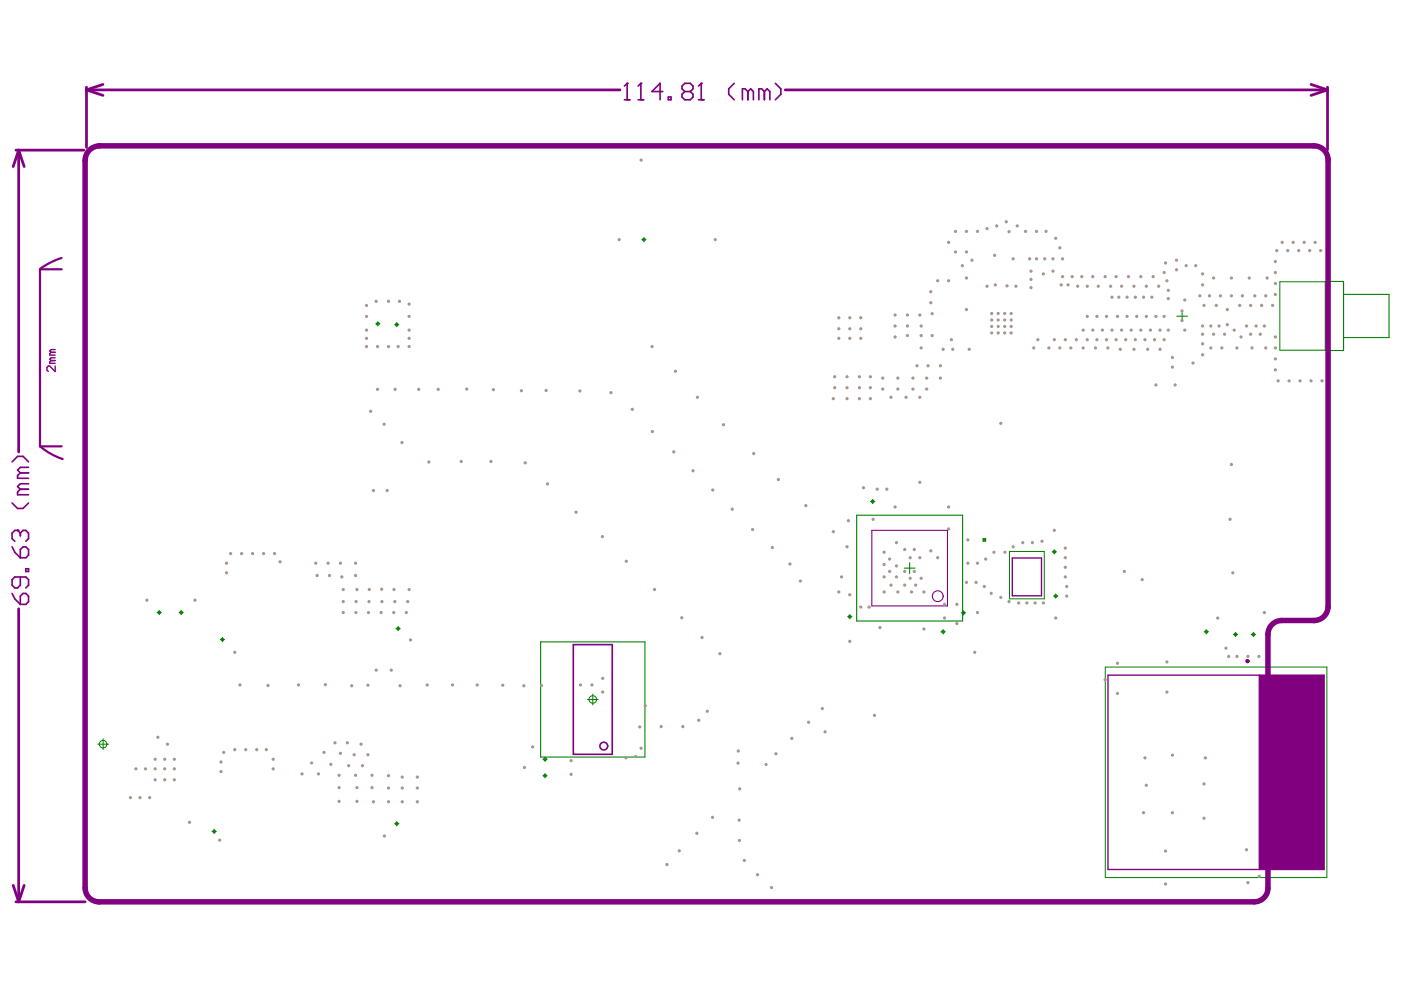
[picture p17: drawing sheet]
<svg xmlns="http://www.w3.org/2000/svg" width="297mm" height="210mm" viewBox="0 0 297 210" stroke-linecap="round" stroke-linejoin="round" font-family="sans-serif">
<g fill="none" stroke="#008000" stroke-width=".21">
<path d="M136.1 50.8h.9M136.5 50.3v1M271.4 59.7h9.6v14.6h-9.6zM79.6 68.7h1M80.1 68.2v.9M83.7 68.8h.9M84.1 68.4v.9M249.5 67h2.3M250.6 65.9v2.3M184.6 106.3h.9M185 105.9v.9M208.4 114.1l.6 .7"/>
<path d="M209 114.1l-.6 .7M214 116.9h7.4v10.1h-7.4zM223.1 117h.9M223.5 116.5v1M33.3 129.9h.9M33.8 129.4v.9M38 129.9h.9M38.4 129.4v.9M46.7 135.6h.9M47.2 135.1v1M84 133.3h.9M84.4 132.8v.9"/>
<path d="M179.7 130.7h.9M180.2 130.3v.9M199.5 133.9h.9M200 133.5v.9M203.8 129.9h.9M204.3 129.5v.9M223.4 126.4h.9M223.8 125.9v.9M255.3 133.9h.9M255.8 133.5v.9M261.5 134.5h.9M262 134.1v.9"/>
<path d="M265.3 134.5h.9M265.7 134.1v.9M20.7 157.8h2.3M21.9 156.6v2.3M124.5 148.3h2.3M125.7 147.2v2.2M234.3 141.4h47v44.7h-47zM44.9 176.3h1M45.4 175.8v.9M83.7 174.6h.9M84.1 174.2v.9M115.1 161h.9"/>
<path d="M115.1 164.5h.9M115.6 160.5v.9M115.6 164v.9"/>
<circle cx="136.5" cy="50.8" r=".29"/>
<circle cx="80.1" cy="68.7" r=".29"/>
<circle cx="84.1" cy="68.8" r=".29"/>
<circle cx="185" cy="106.3" r=".29"/>
<circle cx="208.7" cy="114.5" r=".29"/>
<circle cx="223.5" cy="117" r=".29"/>
<circle cx="33.8" cy="129.9" r=".29"/>
<circle cx="38.4" cy="129.9" r=".29"/>
<circle cx="47.2" cy="135.6" r=".29"/>
<circle cx="84.4" cy="133.3" r=".29"/>
<circle cx="180.2" cy="130.7" r=".29"/>
<circle cx="200" cy="133.9" r=".29"/>
<circle cx="204.3" cy="129.9" r=".29"/>
<circle cx="223.8" cy="126.4" r=".29"/>
<circle cx="255.8" cy="133.9" r=".29"/>
<circle cx="262" cy="134.5" r=".29"/>
<circle cx="265.7" cy="134.5" r=".29"/>
<circle cx="21.9" cy="157.8" r=".8"/>
<circle cx="125.7" cy="148.3" r=".8"/>
<circle cx="45.4" cy="176.3" r=".29"/>
<circle cx="84.1" cy="174.6" r=".29"/>
<circle cx="115.6" cy="164.5" r=".29"/>
<circle cx="115.6" cy="161" r=".29"/>
</g>
<path d="M281.4 59.7h3.5v14.6h-3.5M284.9 62.4h9.6v9.2h-9.6M181.6 109.2h22.5v22.5h-22.5zM192.9 119.3v2.3M114.6 136.1h22.1v24.4h-22.1zM191.7 120.5h2.3" fill="none" stroke="#008000" stroke-width=".23"/>
<g fill="none" stroke="#800080" stroke-width=".34">
<path d="M121.6 136.7h8.2v23.2h-8.2z"/>
<circle cx="128" cy="158.2" r=".82"/>
</g>
<g fill="none" stroke="#800080" stroke-width=".23">
<path d="M184.8 112.4h16.1v16.1h-16.1z"/>
<circle cx="198.8" cy="126.4" r="1.14"/>
</g>
<path d="M10.8 76.4l-.3 .3v.3h1.2M10.8 74.7l-.3 .3v.3h1.2M10.8 76.4h.9M10.8 74.7h.9M11.7 77.6v1.2l-1.2-1.2h-.3l-.2 .3v.6l.2 .3M11.7 75.9h-.9l-.3 .3 .3 .2M11.7 74.1h-.9l-.3 .3 .3 .3M214.6 118.3h6.2v8h-6.2zM234.9 143.2h45.8v41.2h-45.8zM267 143.2v41.2" fill="none" stroke="#800080" stroke-width=".29"/>
<g fill="none" stroke="#800080" stroke-width=".46">
<path d="M13 54.7l-2.6 1.1-1.8 1.2M13.1 57.1h-4.6v37.5h4.6M8.5 94.6a14.4 14.4 0 0 0 4.8 2.7"/>
<circle cx="264.5" cy="140.2" r=".23"/>
</g>
<g fill="none" stroke="#800080" stroke-width=".58">
<path d="M18.3 19.1l3.5 1.1M18.3 18.5v12.8M18.3 19.1h113.2M21.8 17.9l-3.5 1.2M166.5 19.1h115M278 17.9l3.5 1.2M281.5 18.5v13.2M281.5 19.1l-3.5 1.1M3.4 31.8h14.4M4 31.8l1.1 3.5M4 31.8v64M4 31.8l-1.2 3.5"/>
<path d="M4 129.1v62.1M2.8 187.7l1.2 3.5M3.4 191.2h14.6M5.1 187.7l-1.1 3.5"/>
</g>
<path d="M18 34v154.3M21 30.9h257.6M281.6 33.8v94.9M268.8 134.5v53.8M271.7 131.6h7M21 191.2h244.9" fill="none" stroke="#800080" stroke-width="1.2"/>
<path d="M2.6 115.9l.5 1.2 1.2 1.2M3.7 112.5h-.6l-.5 .5v1.2l.5 .6M4.3 116.5l.6-.6h.6l.6 .6v1.2l-.6 .6h-1.2zM2.6 125.8l.5 1.2 1.2 1.1M4.3 126.4l.6-.6h.6l.6 .6v1.2l-.6 .5h-1.2zM4.3 122.3v1.8l-.6 .6h-.6l-.5-.6v-1.2l.5-.6h2.4l.6 .6v1.2l-.6 .6M5.5 120.6h.6v.6h-.6z" fill="none" stroke="#800080" stroke-width=".35"/>
<circle cx="3.7" cy="112.5" r=".17" fill="#800080"/>
<g fill="none" stroke="#800080" stroke-width=".35">
<path d="M133 17.7v3.5M132.4 21.2h1.1M2.6 97.9l1.1-1.1h1.2l1.2 1.1M6.1 99.1h-1.8l-.6 .6 .6 .5M2.6 106.6l1.1 1.2h1.2l1.2-1.2M3.7 112.5l.6 .5M4.3 113v.6M4.3 113l.6-.5h.6l.6 .5v1.2l-.6 .6M4.3 103.7l-.6 .6v.6h2.4M4.3 100.2l-.6 .6v.6h2.4M4.3 103.7h1.8M4.3 100.2h1.8"/>
<path d="M6.1 102.6h-1.8l-.6 .6 .6 .5"/>
</g>
<circle cx="133" cy="17.7" r=".17" fill="#800080"/>
<path d="M133 17.7l-.6 .5M135.9 17.7v3.5M135.3 21.2h1.2" fill="none" stroke="#800080" stroke-width=".35"/>
<circle cx="135.9" cy="17.7" r=".17" fill="#800080"/>
<path d="M135.9 17.7l-.6 .5M140.5 19.4h-2.3l1.7-1.7v3.5M145.2 19.4h1.1M145.2 19.4l-.6 .6v.6l.6 .6h1.1l.6-.6v-.6l-.6-.6M145.2 19.4l-.6-.6v-.6l.6-.5h1.1l.6 .5v.6l-.6 .6M148.7 17.7v3.5M141.7 20.6h.6v.6h-.6zM148.1 21.2h1.2" fill="none" stroke="#800080" stroke-width=".35"/>
<circle cx="148.7" cy="17.7" r=".17" fill="#800080"/>
<path d="M148.7 17.7l-.6 .5M155.7 17.7l-1.2 1.1v1.2l1.2 1.2M158.6 19.4l-.6-.6h-.6v2.4M158.6 19.4v1.8M158.6 19.4l.6-.6 .5 .6v1.8M162.1 19.4l-.6-.6h-.6v2.4M162.1 19.4v1.8M162.1 19.4l.5-.6 .6 .6v1.8M164.4 17.7l1.2 1.1v1.2l-1.2 1.2" fill="none" stroke="#800080" stroke-width=".35"/>
<path d="M21.1 30.9a3.1 3.1 0 0 0-3.1 3.2M278.6 30.9a3 3 0 0 1 3 3M271.7 131.6a2.94 2.94 0 0 0-2.9 2.9M281.6 128.7a2.97 2.97 0 0 1-3 2.9M18 188.3a2.97 2.97 0 0 0 3.1 2.9M268.8 188.3a2.91 2.91 0 0 1-2.9 2.9" fill="none" stroke="#800080" stroke-width="1.2"/>
<path d="M267 143.2h13.7v41.2h-13.7z" fill="#800080"/>
<g fill="#a6968d">
<circle cx="204.9" cy="65.6" r=".34"/>
<circle cx="200.3" cy="131" r=".34"/>
<circle cx="202.9" cy="132.2" r=".34"/>
<circle cx="111.2" cy="162.7" r=".34"/>
<circle cx="112.9" cy="158.4" r=".34"/>
<circle cx="79.2" cy="170" r=".34"/>
<circle cx="81.5" cy="177.3" r=".34"/>
<circle cx="87" cy="135.7" r=".34"/>
<circle cx="78" cy="145.3" r=".34"/>
<circle cx="31.1" cy="127.3" r=".34"/>
<circle cx="211" cy="60.4" r=".34"/>
<circle cx="215.4" cy="60.7" r=".34"/>
<circle cx="209.3" cy="60.7" r=".34"/>
<circle cx="247.7" cy="63.3" r=".34"/>
<circle cx="247.7" cy="70" r=".34"/>
<circle cx="250.6" cy="68" r=".34"/>
<circle cx="180.2" cy="126.1" r=".34"/>
<circle cx="223.5" cy="112.4" r=".34"/>
<circle cx="223.8" cy="131" r=".34"/>
<circle cx="204.9" cy="123.5" r=".34"/>
<circle cx="206.9" cy="123.5" r=".34"/>
<circle cx="208.7" cy="124.4" r=".34"/>
<circle cx="210.2" cy="125.8" r=".34"/>
<circle cx="212.2" cy="126.7" r=".34"/>
<circle cx="213.9" cy="127.5" r=".34"/>
<circle cx="216" cy="127.8" r=".34"/>
<circle cx="217.7" cy="127.8" r=".34"/>
<circle cx="219.5" cy="127.8" r=".34"/>
<circle cx="221.2" cy="127.8" r=".34"/>
<circle cx="226.2" cy="126.4" r=".34"/>
<circle cx="226.2" cy="124.4" r=".34"/>
<circle cx="225.9" cy="122.3" r=".34"/>
<circle cx="225.9" cy="120.3" r=".34"/>
<circle cx="225.9" cy="118.2" r=".34"/>
<circle cx="225.9" cy="116.2" r=".34"/>
<circle cx="220.9" cy="114.8" r=".34"/>
<circle cx="218.9" cy="115" r=".34"/>
<circle cx="216.8" cy="115" r=".34"/>
<circle cx="214.8" cy="115.9" r=".34"/>
<circle cx="213.1" cy="117.1" r=".34"/>
<circle cx="210.7" cy="117.1" r=".34"/>
<circle cx="209" cy="118.5" r=".34"/>
<circle cx="207.2" cy="119.4" r=".34"/>
<circle cx="205.2" cy="119.4" r=".34"/>
<circle cx="214.8" cy="54.9" r=".34"/>
<circle cx="218.6" cy="61" r=".34"/>
<circle cx="245.1" cy="81.6" r=".34"/>
<circle cx="249.2" cy="81.6" r=".34"/>
<circle cx="204.9" cy="58.9" r=".34"/>
<circle cx="212.2" cy="89.8" r=".34"/>
<circle cx="220" cy="72" r=".34"/>
<circle cx="223.2" cy="57.5" r=".34"/>
<circle cx="226.5" cy="60.4" r=".34"/>
<circle cx="225" cy="60.4" r=".34"/>
<circle cx="221.2" cy="58.1" r=".34"/>
<circle cx="225.3" cy="58.7" r=".34"/>
<circle cx="218.6" cy="59.2" r=".34"/>
<circle cx="218.6" cy="57.5" r=".34"/>
<circle cx="224.7" cy="52.6" r=".34"/>
<circle cx="211.6" cy="69.2" r=".34"/>
<circle cx="210.3" cy="69.2" r=".34"/>
<circle cx="210.3" cy="70.6" r=".34"/>
<circle cx="211.6" cy="70.6" r=".34"/>
<circle cx="213" cy="70.6" r=".34"/>
<circle cx="214.4" cy="70.6" r=".34"/>
<circle cx="213" cy="69.2" r=".34"/>
<circle cx="214.4" cy="69.2" r=".34"/>
<circle cx="210.3" cy="67.8" r=".34"/>
<circle cx="214.4" cy="67.8" r=".34"/>
<circle cx="211.6" cy="67.8" r=".34"/>
<circle cx="214.4" cy="66.5" r=".34"/>
<circle cx="211.6" cy="66.5" r=".34"/>
<circle cx="213" cy="66.5" r=".34"/>
<circle cx="210.3" cy="66.5" r=".34"/>
<circle cx="213" cy="67.8" r=".34"/>
<circle cx="151.6" cy="50.8" r=".34"/>
<circle cx="131.3" cy="50.8" r=".34"/>
<circle cx="205.2" cy="114.5" r=".34"/>
<circle cx="188" cy="103.7" r=".34"/>
<circle cx="183.1" cy="103.4" r=".34"/>
<circle cx="189.8" cy="107.5" r=".34"/>
<circle cx="259.9" cy="137.4" r=".34"/>
<circle cx="268.1" cy="129.9" r=".34"/>
<circle cx="258.2" cy="131" r=".34"/>
<circle cx="260.8" cy="110.1" r=".34"/>
<circle cx="261.1" cy="98.5" r=".34"/>
<circle cx="261.4" cy="121.4" r=".34"/>
<circle cx="79.8" cy="63.9" r=".34"/>
<circle cx="135.9" cy="33.9" r=".34"/>
<circle cx="35.5" cy="157.8" r=".34"/>
<circle cx="33.5" cy="156.3" r=".34"/>
<circle cx="174.9" cy="155.2" r=".34"/>
<circle cx="185.4" cy="151.7" r=".34"/>
<circle cx="195.9" cy="133.4" r=".34"/>
<circle cx="197.3" cy="116.8" r=".34"/>
<circle cx="198.8" cy="118.2" r=".34"/>
<circle cx="206.7" cy="138.3" r=".34"/>
<circle cx="186" cy="103.7" r=".34"/>
<circle cx="179.9" cy="110.4" r=".34"/>
<circle cx="179.6" cy="115.9" r=".34"/>
<circle cx="176.7" cy="112.7" r=".34"/>
<circle cx="170.9" cy="107.2" r=".34"/>
<circle cx="165" cy="101.7" r=".34"/>
<circle cx="159.8" cy="96.2" r=".34"/>
<circle cx="153.4" cy="90.1" r=".34"/>
<circle cx="147.9" cy="84.2" r=".34"/>
<circle cx="143.2" cy="78.7" r=".34"/>
<circle cx="138.3" cy="73.5" r=".34"/>
<circle cx="150" cy="150.8" r=".34"/>
<circle cx="205.5" cy="74.1" r=".34"/>
<circle cx="202" cy="74.1" r=".34"/>
<circle cx="200" cy="74.1" r=".34"/>
<circle cx="201.7" cy="72" r=".34"/>
<circle cx="30.9" cy="163" r=".34"/>
<circle cx="28.8" cy="163" r=".34"/>
<circle cx="80" cy="82.6" r=".34"/>
<circle cx="83.8" cy="82.6" r=".34"/>
<circle cx="88.8" cy="82.6" r=".34"/>
<circle cx="92.9" cy="82.6" r=".34"/>
<circle cx="99" cy="82.5" r=".34"/>
<circle cx="104.6" cy="82.6" r=".34"/>
<circle cx="110.5" cy="82.8" r=".34"/>
<circle cx="115.8" cy="82.8" r=".34"/>
<circle cx="122.9" cy="82.9" r=".34"/>
<circle cx="129.5" cy="83.2" r=".34"/>
<circle cx="134.1" cy="86.8" r=".34"/>
<circle cx="138.3" cy="91.5" r=".34"/>
<circle cx="142.9" cy="95.8" r=".34"/>
<circle cx="146.9" cy="99.8" r=".34"/>
<circle cx="151.1" cy="103.9" r=".34"/>
<circle cx="155.3" cy="108" r=".34"/>
<circle cx="159.6" cy="112.3" r=".34"/>
<circle cx="163.8" cy="116.1" r=".34"/>
<circle cx="167.5" cy="119.6" r=".34"/>
<circle cx="78.6" cy="87.2" r=".34"/>
<circle cx="81.4" cy="89.9" r=".34"/>
<circle cx="85.2" cy="93.8" r=".34"/>
<circle cx="90.9" cy="98" r=".34"/>
<circle cx="97.8" cy="97.8" r=".34"/>
<circle cx="104.1" cy="97.8" r=".34"/>
<circle cx="111.4" cy="98.1" r=".34"/>
<circle cx="116.1" cy="102.6" r=".34"/>
<circle cx="122.1" cy="108.6" r=".34"/>
<circle cx="127.7" cy="113.8" r=".34"/>
<circle cx="132.8" cy="119" r=".34"/>
<circle cx="138.8" cy="125" r=".34"/>
<circle cx="144.5" cy="131" r=".34"/>
<circle cx="148.9" cy="135.2" r=".34"/>
<circle cx="152.6" cy="138.6" r=".34"/>
<circle cx="50.9" cy="145.2" r=".34"/>
<circle cx="56.8" cy="145.3" r=".34"/>
<circle cx="63.3" cy="145.2" r=".34"/>
<circle cx="69" cy="145.2" r=".34"/>
<circle cx="74.6" cy="145.4" r=".34"/>
<circle cx="84.8" cy="145.4" r=".34"/>
<circle cx="90.6" cy="145.2" r=".34"/>
<circle cx="95.9" cy="145.2" r=".34"/>
<circle cx="101.2" cy="145.2" r=".34"/>
<circle cx="106.6" cy="145.3" r=".34"/>
<circle cx="111.1" cy="145.4" r=".34"/>
<circle cx="114.8" cy="145.3" r=".34"/>
<circle cx="123.1" cy="145.2" r=".34"/>
<circle cx="125.5" cy="145.2" r=".34"/>
<circle cx="135.6" cy="154.1" r=".34"/>
<circle cx="140.2" cy="154.1" r=".34"/>
<circle cx="144.8" cy="154.1" r=".34"/>
<circle cx="148.2" cy="152.7" r=".34"/>
<circle cx="174.3" cy="150.2" r=".34"/>
<circle cx="171.4" cy="153.1" r=".34"/>
<circle cx="167.9" cy="156.6" r=".34"/>
<circle cx="164.5" cy="159.8" r=".34"/>
<circle cx="162.4" cy="162.1" r=".34"/>
<circle cx="141.4" cy="183.3" r=".34"/>
<circle cx="144" cy="180.4" r=".34"/>
<circle cx="147.7" cy="176.7" r=".34"/>
<circle cx="151.1" cy="173.3" r=".34"/>
<circle cx="163.6" cy="188.2" r=".34"/>
<circle cx="160.6" cy="185.5" r=".34"/>
<circle cx="157.8" cy="182.4" r=".34"/>
<circle cx="156.8" cy="178.2" r=".34"/>
<circle cx="156.7" cy="173.9" r=".34"/>
<circle cx="156.8" cy="167.3" r=".34"/>
<circle cx="156.5" cy="161.8" r=".34"/>
<circle cx="156.5" cy="159.2" r=".34"/>
<circle cx="195.9" cy="125.5" r=".34"/>
<circle cx="193.3" cy="125.5" r=".34"/>
<circle cx="190.4" cy="125.5" r=".34"/>
<circle cx="187.4" cy="125.5" r=".34"/>
<circle cx="194.1" cy="124.1" r=".34"/>
<circle cx="191.8" cy="124.1" r=".34"/>
<circle cx="188.9" cy="124.1" r=".34"/>
<circle cx="195.3" cy="122.6" r=".34"/>
<circle cx="193" cy="122.6" r=".34"/>
<circle cx="190.1" cy="122.3" r=".34"/>
<circle cx="188.6" cy="121.2" r=".34"/>
<circle cx="187.4" cy="122.3" r=".34"/>
<circle cx="187.4" cy="119.7" r=".34"/>
<circle cx="193.9" cy="121.2" r=".34"/>
<circle cx="191.8" cy="121.2" r=".34"/>
<circle cx="190.1" cy="120" r=".34"/>
<circle cx="188.6" cy="118.5" r=".34"/>
<circle cx="187.4" cy="117.1" r=".34"/>
<circle cx="195" cy="118.2" r=".34"/>
<circle cx="193" cy="118.2" r=".34"/>
<circle cx="193.9" cy="116.5" r=".34"/>
<circle cx="191.8" cy="116.5" r=".34"/>
<circle cx="256.7" cy="73.8" r=".34"/>
<circle cx="259" cy="73.8" r=".34"/>
<circle cx="262.3" cy="73.8" r=".34"/>
<circle cx="265.5" cy="73.8" r=".34"/>
<circle cx="268.4" cy="73.8" r=".34"/>
<circle cx="251.2" cy="70" r=".34"/>
<circle cx="246" cy="74.1" r=".34"/>
<circle cx="243.3" cy="74.1" r=".34"/>
<circle cx="240.4" cy="74.1" r=".34"/>
<circle cx="237.5" cy="74.1" r=".34"/>
<circle cx="234.9" cy="73.8" r=".34"/>
<circle cx="232.3" cy="73.8" r=".34"/>
<circle cx="229.7" cy="73.8" r=".34"/>
<circle cx="224.7" cy="73.8" r=".34"/>
<circle cx="227" cy="73.8" r=".34"/>
<circle cx="222.4" cy="73.8" r=".34"/>
<circle cx="219.2" cy="73.8" r=".34"/>
<circle cx="223.5" cy="72" r=".34"/>
<circle cx="225.9" cy="72" r=".34"/>
<circle cx="228.2" cy="72" r=".34"/>
<circle cx="230.5" cy="72" r=".34"/>
<circle cx="232.6" cy="72" r=".34"/>
<circle cx="234.6" cy="72" r=".34"/>
<circle cx="236.6" cy="72" r=".34"/>
<circle cx="238.7" cy="72" r=".34"/>
<circle cx="240.7" cy="72" r=".34"/>
<circle cx="242.7" cy="72" r=".34"/>
<circle cx="244.8" cy="72" r=".34"/>
<circle cx="246.8" cy="72" r=".34"/>
<circle cx="248.6" cy="75.8" r=".34"/>
<circle cx="248.6" cy="77.8" r=".34"/>
<circle cx="252.9" cy="77" r=".34"/>
<circle cx="255" cy="75.2" r=".34"/>
<circle cx="255" cy="72.9" r=".34"/>
<circle cx="255" cy="70.9" r=".34"/>
<circle cx="257.3" cy="70.9" r=".34"/>
<circle cx="259.6" cy="70.9" r=".34"/>
<circle cx="263.1" cy="71.4" r=".34"/>
<circle cx="265.2" cy="70.9" r=".34"/>
<circle cx="267.2" cy="70.9" r=".34"/>
<circle cx="256.7" cy="69.1" r=".34"/>
<circle cx="255" cy="69.1" r=".34"/>
<circle cx="258.5" cy="69.1" r=".34"/>
<circle cx="260.2" cy="68.8" r=".34"/>
<circle cx="261.7" cy="70" r=".34"/>
<circle cx="266.3" cy="69.1" r=".34"/>
<circle cx="264.3" cy="69.1" r=".34"/>
<circle cx="268.1" cy="69.1" r=".34"/>
<circle cx="270.4" cy="71.4" r=".34"/>
<circle cx="270.4" cy="73.8" r=".34"/>
<circle cx="270.4" cy="76.1" r=".34"/>
<circle cx="270.4" cy="78.4" r=".34"/>
<circle cx="271" cy="80.7" r=".34"/>
<circle cx="273.3" cy="80.7" r=".34"/>
<circle cx="275.6" cy="80.7" r=".34"/>
<circle cx="278" cy="80.7" r=".34"/>
<circle cx="280.3" cy="80.7" r=".34"/>
<circle cx="225.3" cy="54.9" r=".34"/>
<circle cx="197.6" cy="66.5" r=".34"/>
<circle cx="197.3" cy="64.2" r=".34"/>
<circle cx="197.3" cy="61.9" r=".34"/>
<circle cx="198.8" cy="59.5" r=".34"/>
<circle cx="201.1" cy="59.5" r=".34"/>
<circle cx="204" cy="56.3" r=".34"/>
<circle cx="206.1" cy="55.2" r=".34"/>
<circle cx="204.9" cy="53.4" r=".34"/>
<circle cx="202.6" cy="53.4" r=".34"/>
<circle cx="201.1" cy="51.4" r=".34"/>
<circle cx="202.6" cy="49.1" r=".34"/>
<circle cx="204.9" cy="49.1" r=".34"/>
<circle cx="207.2" cy="49.1" r=".34"/>
<circle cx="209.3" cy="48.5" r=".34"/>
<circle cx="211.3" cy="47.9" r=".34"/>
<circle cx="213.4" cy="47" r=".34"/>
<circle cx="215.7" cy="47.9" r=".34"/>
<circle cx="217.4" cy="49.1" r=".34"/>
<circle cx="219.8" cy="49.1" r=".34"/>
<circle cx="221.8" cy="49.1" r=".34"/>
<circle cx="223.8" cy="50.5" r=".34"/>
<circle cx="244.5" cy="58.7" r=".34"/>
<circle cx="241.9" cy="58.7" r=".34"/>
<circle cx="239.3" cy="58.7" r=".34"/>
<circle cx="236.6" cy="58.7" r=".34"/>
<circle cx="218.3" cy="54.9" r=".34"/>
<circle cx="219.8" cy="54.9" r=".34"/>
<circle cx="221.5" cy="54.9" r=".34"/>
<circle cx="223.2" cy="54.9" r=".34"/>
<circle cx="227.3" cy="58.7" r=".34"/>
<circle cx="229.4" cy="58.7" r=".34"/>
<circle cx="231.7" cy="58.7" r=".34"/>
<circle cx="234.3" cy="58.7" r=".34"/>
<circle cx="228.5" cy="60.7" r=".34"/>
<circle cx="230.5" cy="60.7" r=".34"/>
<circle cx="232.9" cy="60.7" r=".34"/>
<circle cx="235.5" cy="60.7" r=".34"/>
<circle cx="237.8" cy="60.7" r=".34"/>
<circle cx="240.4" cy="60.7" r=".34"/>
<circle cx="243" cy="60.7" r=".34"/>
<circle cx="245.7" cy="60.7" r=".34"/>
<circle cx="229.7" cy="70" r=".34"/>
<circle cx="231.7" cy="70" r=".34"/>
<circle cx="233.7" cy="70" r=".34"/>
<circle cx="235.8" cy="70" r=".34"/>
<circle cx="237.8" cy="70" r=".34"/>
<circle cx="239.8" cy="70" r=".34"/>
<circle cx="241.9" cy="70" r=".34"/>
<circle cx="243.9" cy="70" r=".34"/>
<circle cx="246" cy="70" r=".34"/>
<circle cx="246.8" cy="67.1" r=".34"/>
<circle cx="245.1" cy="67.1" r=".34"/>
<circle cx="243" cy="67.1" r=".34"/>
<circle cx="241" cy="67.1" r=".34"/>
<circle cx="239" cy="67.1" r=".34"/>
<circle cx="236.9" cy="67.1" r=".34"/>
<circle cx="234.6" cy="67.1" r=".34"/>
<circle cx="232.6" cy="67.1" r=".34"/>
<circle cx="230.5" cy="67.1" r=".34"/>
<circle cx="235.8" cy="63" r=".34"/>
<circle cx="237.2" cy="63" r=".34"/>
<circle cx="239" cy="63" r=".34"/>
<circle cx="240.7" cy="63" r=".34"/>
<circle cx="242.5" cy="63" r=".34"/>
<circle cx="244.2" cy="63" r=".34"/>
<circle cx="250.6" cy="65.9" r=".34"/>
<circle cx="251.2" cy="63.6" r=".34"/>
<circle cx="247.7" cy="61.6" r=".34"/>
<circle cx="247.4" cy="59.5" r=".34"/>
<circle cx="246.8" cy="57.8" r=".34"/>
<circle cx="247.1" cy="55.7" r=".34"/>
<circle cx="249.4" cy="55.2" r=".34"/>
<circle cx="251.5" cy="56.3" r=".34"/>
<circle cx="253.5" cy="56.3" r=".34"/>
<circle cx="255" cy="58.1" r=".34"/>
<circle cx="255" cy="60.4" r=".34"/>
<circle cx="254.4" cy="62.7" r=".34"/>
<circle cx="256.4" cy="62.7" r=".34"/>
<circle cx="258.8" cy="62.7" r=".34"/>
<circle cx="261.1" cy="62.7" r=".34"/>
<circle cx="263.4" cy="62.7" r=".34"/>
<circle cx="266" cy="62.7" r=".34"/>
<circle cx="268.4" cy="62.7" r=".34"/>
<circle cx="268.7" cy="58.9" r=".34"/>
<circle cx="264.9" cy="58.9" r=".34"/>
<circle cx="261.1" cy="58.9" r=".34"/>
<circle cx="257.3" cy="58.9" r=".34"/>
<circle cx="271.9" cy="51.4" r=".34"/>
<circle cx="274.2" cy="51.4" r=".34"/>
<circle cx="276.5" cy="51.4" r=".34"/>
<circle cx="278.8" cy="51.4" r=".34"/>
<circle cx="255.3" cy="64.8" r=".34"/>
<circle cx="257.9" cy="64.8" r=".34"/>
<circle cx="260.2" cy="65.6" r=".34"/>
<circle cx="262.8" cy="64.8" r=".34"/>
<circle cx="265.2" cy="64.8" r=".34"/>
<circle cx="267.5" cy="64.8" r=".34"/>
<circle cx="269.8" cy="64.8" r=".34"/>
<circle cx="270.4" cy="62.4" r=".34"/>
<circle cx="270.4" cy="60.1" r=".34"/>
<circle cx="270.4" cy="57.8" r=".34"/>
<circle cx="270.4" cy="55.5" r=".34"/>
<circle cx="270.7" cy="53.1" r=".34"/>
<circle cx="273" cy="53.1" r=".34"/>
<circle cx="275.3" cy="53.1" r=".34"/>
<circle cx="277.7" cy="53.1" r=".34"/>
<circle cx="280" cy="53.1" r=".34"/>
<circle cx="180.2" cy="136" r=".34"/>
<circle cx="207.2" cy="129.9" r=".34"/>
<circle cx="255.3" cy="173.5" r=".34"/>
<circle cx="242.5" cy="172.3" r=".34"/>
<circle cx="242.8" cy="160.7" r=".34"/>
<circle cx="255.6" cy="160.7" r=".34"/>
<circle cx="248.6" cy="172.3" r=".34"/>
<circle cx="255.3" cy="166.2" r=".34"/>
<circle cx="248.6" cy="160.1" r=".34"/>
<circle cx="243" cy="166.5" r=".34"/>
<circle cx="267" cy="185.8" r=".34"/>
<circle cx="264.6" cy="187.1" r=".34"/>
<circle cx="264.3" cy="180.2" r=".34"/>
<circle cx="247.1" cy="187.4" r=".34"/>
<circle cx="247.1" cy="180.5" r=".34"/>
<circle cx="234.3" cy="144.1" r=".34"/>
<circle cx="236.9" cy="140.6" r=".34"/>
<circle cx="236.9" cy="147" r=".34"/>
<circle cx="247.4" cy="140.3" r=".34"/>
<circle cx="247.4" cy="146.7" r=".34"/>
<circle cx="132.7" cy="160.7" r=".34"/>
<circle cx="134.8" cy="160.4" r=".34"/>
<circle cx="135.9" cy="158.7" r=".34"/>
<circle cx="83" cy="142.1" r=".34"/>
<circle cx="82.1" cy="104" r=".34"/>
<circle cx="79.2" cy="104" r=".34"/>
<circle cx="37" cy="165.3" r=".34"/>
<circle cx="34.9" cy="165.3" r=".34"/>
<circle cx="32.9" cy="165.3" r=".34"/>
<circle cx="31.7" cy="169.1" r=".34"/>
<circle cx="37" cy="163" r=".34"/>
<circle cx="34.9" cy="163" r=".34"/>
<circle cx="32.9" cy="163" r=".34"/>
<circle cx="29.7" cy="169.1" r=".34"/>
<circle cx="37" cy="161" r=".34"/>
<circle cx="34.9" cy="161" r=".34"/>
<circle cx="32.9" cy="161" r=".34"/>
<circle cx="27.7" cy="169.1" r=".34"/>
<circle cx="57.9" cy="163" r=".34"/>
<circle cx="46.9" cy="163.6" r=".34"/>
<circle cx="46.9" cy="161.6" r=".34"/>
<circle cx="47.4" cy="159.5" r=".34"/>
<circle cx="57.9" cy="161" r=".34"/>
<circle cx="56.5" cy="158.9" r=".34"/>
<circle cx="54.4" cy="158.9" r=".34"/>
<circle cx="52.1" cy="158.9" r=".34"/>
<circle cx="49.8" cy="158.9" r=".34"/>
<circle cx="59.4" cy="119.1" r=".34"/>
<circle cx="58.2" cy="117.4" r=".34"/>
<circle cx="48" cy="121.4" r=".34"/>
<circle cx="48" cy="119.4" r=".34"/>
<circle cx="48.9" cy="117.4" r=".34"/>
<circle cx="55.9" cy="117.4" r=".34"/>
<circle cx="53.6" cy="117.4" r=".34"/>
<circle cx="51.2" cy="117.4" r=".34"/>
<circle cx="200.3" cy="128.1" r=".34"/>
<circle cx="202.9" cy="128.1" r=".34"/>
<circle cx="182.5" cy="128.7" r=".34"/>
<circle cx="184.2" cy="128.7" r=".34"/>
<circle cx="185.1" cy="110.1" r=".34"/>
<circle cx="136.8" cy="149.6" r=".34"/>
<circle cx="121.1" cy="161.3" r=".34"/>
<circle cx="121.1" cy="164.2" r=".34"/>
<circle cx="79.8" cy="142.1" r=".34"/>
<circle cx="46.6" cy="178.1" r=".34"/>
<circle cx="49.8" cy="138.3" r=".34"/>
<circle cx="41.3" cy="127.3" r=".34"/>
<circle cx="184.5" cy="84.5" r=".34"/>
<circle cx="182.2" cy="84.5" r=".34"/>
<circle cx="179.6" cy="84.5" r=".34"/>
<circle cx="176.7" cy="84.5" r=".34"/>
<circle cx="184.5" cy="82.2" r=".34"/>
<circle cx="182.2" cy="82.2" r=".34"/>
<circle cx="179.6" cy="82.2" r=".34"/>
<circle cx="177" cy="82.2" r=".34"/>
<circle cx="184.5" cy="79.9" r=".34"/>
<circle cx="182.2" cy="79.9" r=".34"/>
<circle cx="179.6" cy="79.9" r=".34"/>
<circle cx="177" cy="79.9" r=".34"/>
<circle cx="195" cy="84.2" r=".34"/>
<circle cx="192.1" cy="84.2" r=".34"/>
<circle cx="188.9" cy="84.2" r=".34"/>
<circle cx="196.5" cy="82.5" r=".34"/>
<circle cx="193.6" cy="82.5" r=".34"/>
<circle cx="190.4" cy="82.5" r=".34"/>
<circle cx="187.2" cy="82.5" r=".34"/>
<circle cx="199.4" cy="80.2" r=".34"/>
<circle cx="196.5" cy="80.2" r=".34"/>
<circle cx="193.6" cy="80.2" r=".34"/>
<circle cx="190.4" cy="80.2" r=".34"/>
<circle cx="187.2" cy="80.2" r=".34"/>
<circle cx="199.4" cy="77.6" r=".34"/>
<circle cx="196.8" cy="77.6" r=".34"/>
<circle cx="194.4" cy="77.6" r=".34"/>
<circle cx="182.5" cy="71.7" r=".34"/>
<circle cx="180.2" cy="71.7" r=".34"/>
<circle cx="177.8" cy="71.7" r=".34"/>
<circle cx="182.5" cy="69.7" r=".34"/>
<circle cx="180.2" cy="69.7" r=".34"/>
<circle cx="177.8" cy="69.7" r=".34"/>
<circle cx="182.5" cy="67.4" r=".34"/>
<circle cx="180.2" cy="67.4" r=".34"/>
<circle cx="177.8" cy="67.4" r=".34"/>
<circle cx="197.6" cy="71.2" r=".34"/>
<circle cx="195.3" cy="73.8" r=".34"/>
<circle cx="195.3" cy="71.2" r=".34"/>
<circle cx="192.4" cy="71.2" r=".34"/>
<circle cx="189.8" cy="71.4" r=".34"/>
<circle cx="195.3" cy="69.1" r=".34"/>
<circle cx="192.4" cy="69.1" r=".34"/>
<circle cx="189.8" cy="69.1" r=".34"/>
<circle cx="195" cy="66.8" r=".34"/>
<circle cx="192.4" cy="66.8" r=".34"/>
<circle cx="189.8" cy="66.8" r=".34"/>
<circle cx="86.7" cy="73.5" r=".34"/>
<circle cx="84.4" cy="73.5" r=".34"/>
<circle cx="82.4" cy="73.5" r=".34"/>
<circle cx="80" cy="73.5" r=".34"/>
<circle cx="86.7" cy="70" r=".34"/>
<circle cx="86.7" cy="71.7" r=".34"/>
<circle cx="77.7" cy="73.5" r=".34"/>
<circle cx="77.7" cy="71.7" r=".34"/>
<circle cx="77.7" cy="70" r=".34"/>
<circle cx="86.7" cy="67.1" r=".34"/>
<circle cx="77.7" cy="67.1" r=".34"/>
<circle cx="86.7" cy="64.5" r=".34"/>
<circle cx="84.7" cy="63.9" r=".34"/>
<circle cx="82.4" cy="63.9" r=".34"/>
<circle cx="77.7" cy="64.8" r=".34"/>
<circle cx="40.2" cy="174.4" r=".34"/>
<circle cx="88.5" cy="170" r=".34"/>
<circle cx="85.3" cy="170" r=".34"/>
<circle cx="82.4" cy="170" r=".34"/>
<circle cx="75.7" cy="169.9" r=".34"/>
<circle cx="71.9" cy="169.9" r=".34"/>
<circle cx="88.5" cy="167.1" r=".34"/>
<circle cx="85.3" cy="167.1" r=".34"/>
<circle cx="82.4" cy="167.1" r=".34"/>
<circle cx="78.9" cy="167" r=".34"/>
<circle cx="75.7" cy="167" r=".34"/>
<circle cx="71.9" cy="167" r=".34"/>
<circle cx="88.5" cy="164.8" r=".34"/>
<circle cx="85.3" cy="164.8" r=".34"/>
<circle cx="82.4" cy="164.5" r=".34"/>
<circle cx="78.9" cy="164.4" r=".34"/>
<circle cx="75.4" cy="164.4" r=".34"/>
<circle cx="71.9" cy="164.4" r=".34"/>
<circle cx="67.5" cy="164.1" r=".34"/>
<circle cx="64" cy="164.1" r=".34"/>
<circle cx="76.8" cy="162.3" r=".34"/>
<circle cx="73.9" cy="162.3" r=".34"/>
<circle cx="70.1" cy="162.1" r=".34"/>
<circle cx="66.1" cy="161.8" r=".34"/>
<circle cx="78" cy="160" r=".34"/>
<circle cx="75.1" cy="160" r=".34"/>
<circle cx="72.2" cy="159.7" r=".34"/>
<circle cx="68.7" cy="159.5" r=".34"/>
<circle cx="76.6" cy="157.8" r=".34"/>
<circle cx="73.6" cy="157.5" r=".34"/>
<circle cx="71" cy="157.5" r=".34"/>
<circle cx="86.2" cy="129.9" r=".34"/>
<circle cx="83.5" cy="129.9" r=".34"/>
<circle cx="80.8" cy="129.9" r=".34"/>
<circle cx="78.1" cy="129.9" r=".34"/>
<circle cx="86.4" cy="127.5" r=".34"/>
<circle cx="83.7" cy="127.5" r=".34"/>
<circle cx="81" cy="127.5" r=".34"/>
<circle cx="78.2" cy="127.5" r=".34"/>
<circle cx="86.7" cy="125" r=".34"/>
<circle cx="83.5" cy="125" r=".34"/>
<circle cx="80.9" cy="124.9" r=".34"/>
<circle cx="78.3" cy="125" r=".34"/>
<circle cx="75.4" cy="129.9" r=".34"/>
<circle cx="75.5" cy="127.5" r=".34"/>
<circle cx="72.8" cy="129.9" r=".34"/>
<circle cx="72.8" cy="127.5" r=".34"/>
<circle cx="75.7" cy="125" r=".34"/>
<circle cx="72.8" cy="125" r=".34"/>
<circle cx="75.4" cy="122" r=".34"/>
<circle cx="72.5" cy="122.3" r=".34"/>
<circle cx="69.9" cy="122" r=".34"/>
<circle cx="67.2" cy="122" r=".34"/>
<circle cx="75.4" cy="119.4" r=".34"/>
<circle cx="72.2" cy="119.4" r=".34"/>
<circle cx="69.6" cy="119.4" r=".34"/>
<circle cx="66.9" cy="119.4" r=".34"/>
<circle cx="127.8" cy="143.8" r=".34"/>
<circle cx="127.8" cy="146.7" r=".34"/>
<circle cx="242.2" cy="122.9" r=".34"/>
<circle cx="238.4" cy="121.2" r=".34"/>
<circle cx="186.6" cy="133.1" r=".34"/>
<circle cx="177.8" cy="125.5" r=".34"/>
<circle cx="169.7" cy="123.2" r=".34"/>
<circle cx="178.4" cy="122.3" r=".34"/>
<circle cx="262.3" cy="139.2" r=".34"/>
<circle cx="264.6" cy="139.2" r=".34"/>
<circle cx="266.9" cy="139.2" r=".34"/>
<circle cx="260.5" cy="139.2" r=".34"/>
<circle cx="201.1" cy="112.1" r=".34"/>
<circle cx="201.1" cy="107.5" r=".34"/>
<circle cx="249.4" cy="57.2" r=".34"/>
<circle cx="190.1" cy="115" r=".34"/>
<circle cx="195" cy="102.3" r=".34"/>
<circle cx="213.9" cy="49.1" r=".34"/>
<circle cx="213.5" cy="60.6" r=".34"/>
<circle cx="210.9" cy="54.1" r=".34"/>
</g>
</svg>
